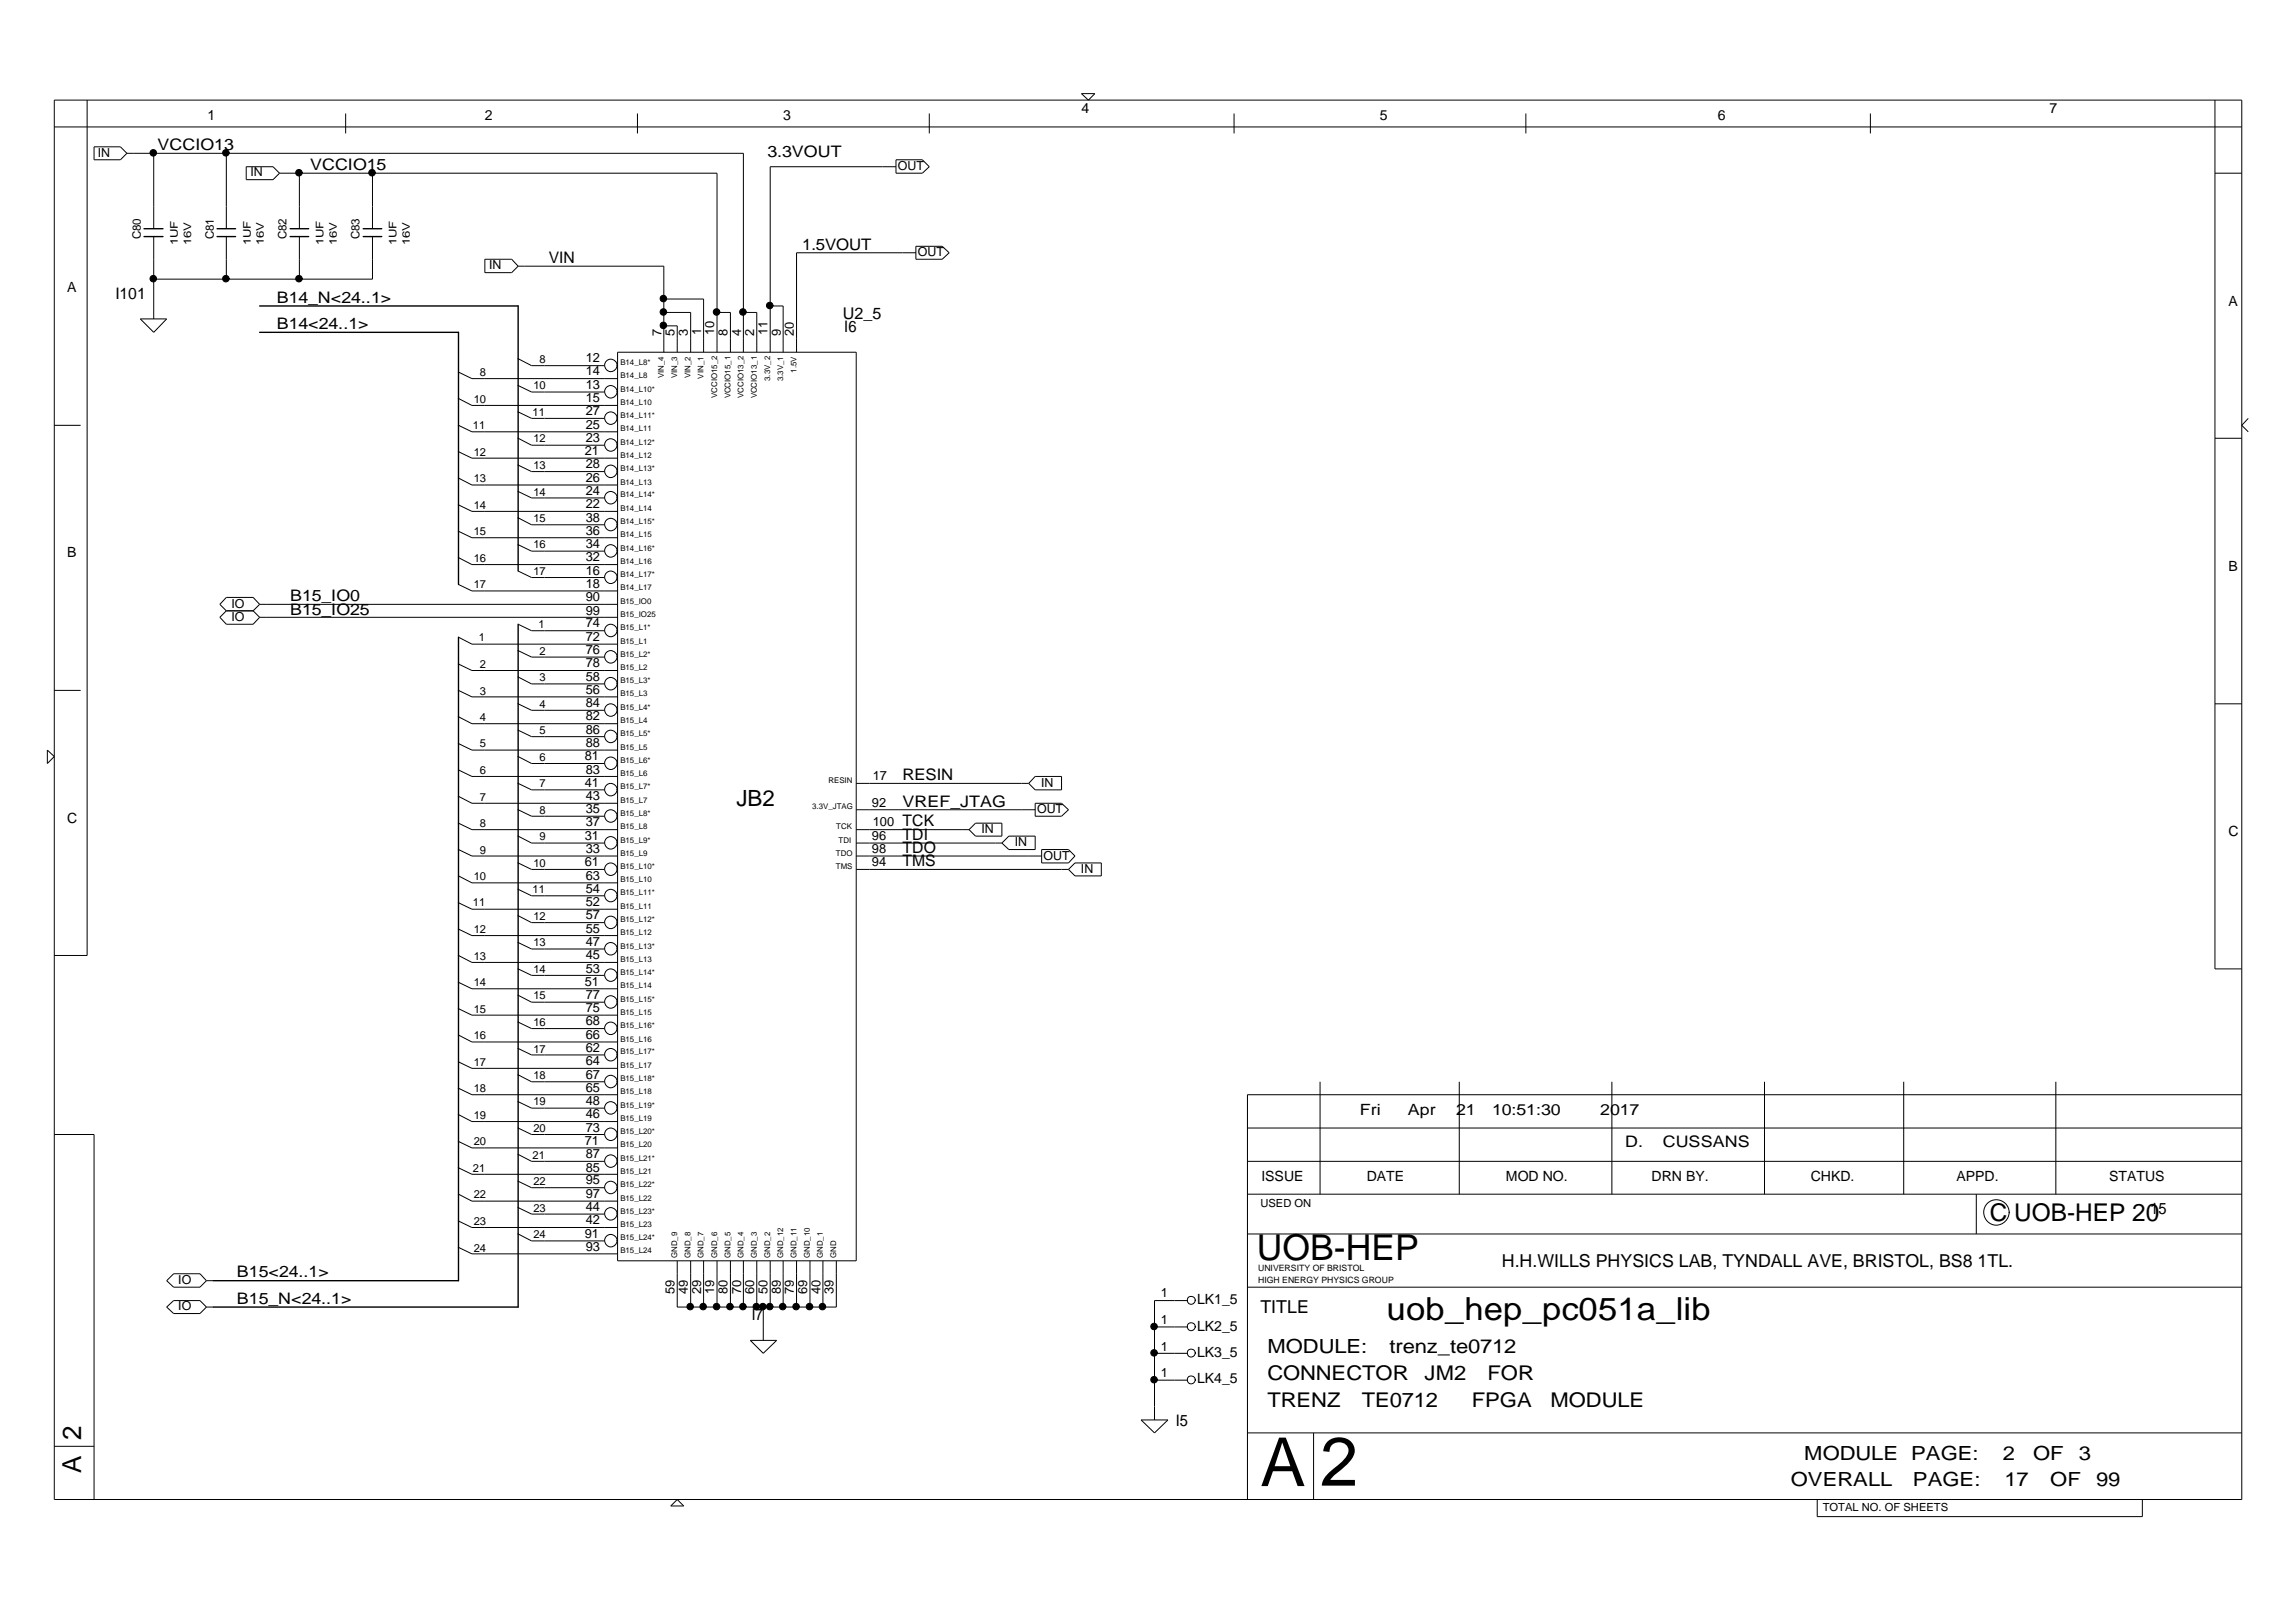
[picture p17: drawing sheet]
<svg xmlns="http://www.w3.org/2000/svg" width="420mm" height="297mm" viewBox="0 0 420 297" stroke-linecap="round" stroke-linejoin="round" font-family="sans-serif">
<defs><g id="words">
<text font-size="12.6" x="241.7" y="271.9">2</text>
<text font-size="12.4" x="230.8" y="272">A</text>
<text font-size="6.5" x="230.1" y="230.7">UOB-HEP</text>
<text font-size="5.8" x="253.9" y="241.7">uob_hep_pc051a_lib</text>
<g font-size="4.8">
<text x="14.9" y="263.5" transform="rotate(-90 14.9 263.5)">2</text>
<text x="14.9" y="269.5" transform="rotate(-90 14.9 269.5)">A</text>
</g>
<text font-size="4.5" x="364.3" y="223.4">C UOB-HEP 20</text>
<text font-size="4.1" x="134.8" y="147.4">JB2</text>
<g font-size="3.7">
<text x="232" y="257.4">TRENZ</text>
<text x="232" y="252.6">CONNECTOR</text>
<text x="249.3" y="257.4">TE0712</text>
<text x="260.8" y="252.6">JM2</text>
<text x="269.4" y="257.4">FPGA</text>
<text x="272.3" y="252.6">FOR</text>
<text x="283.8" y="257.4">MODULE</text>
</g>
<g font-size="3.6">
<text x="232" y="247.7">MODULE:</text>
<text x="254.4" y="247.7">trenz_te0712</text>
<text x="330.3" y="267.2">MODULE PAGE:</text>
<text x="366.6" y="267.2">2</text>
<text x="372.2" y="267.2">OF</text>
<text x="380.6" y="267.2">3</text>
<text x="327.9" y="272">OVERALL</text>
<text x="350.2" y="272">PAGE:</text>
<text x="367" y="272">17</text>
<text x="375.4" y="272">OF</text>
<text x="383.7" y="272">99</text>
</g>
<g font-size="3.3">
<text x="274.9" y="231.9">H.H.WILLS PHYSICS LAB, TYNDALL AVE, BRISTOL, BS8 1TL.</text>
<text x="230.8" y="240.3">TITLE</text>
</g>
<text font-size="3" x="154.3" y="58.5">U2_5</text>
<g font-size="2.9">
<text x="28.8" y="27.5">VCCIO13</text>
<text x="140.5" y="28.7">3.3VOUT</text>
<text x="56.8" y="31.1">VCCIO15</text>
<text x="146.8" y="45.7">1.5VOUT</text>
<text x="100.4" y="48.1">VIN</text>
<text x="21.1" y="54.6">I101</text>
<text x="50.7" y="55.4">B14_N&lt;24..1&gt;</text>
<text x="50.7" y="60.2">B14&lt;24..1&gt;</text>
<text x="154.6" y="60.7">I6</text>
<text x="53.1" y="112.5">B15_IO25</text>
<text x="53.1" y="110">B15_IO0</text>
<text x="165.2" y="142.8">RESIN</text>
<text x="165.2" y="147.6">VREF_JTAG</text>
<text x="165.2" y="153.7">TDI</text>
<text x="165.2" y="151.2">TCK</text>
<text x="165.2" y="156.2">TDO</text>
<text x="165.2" y="158.5">TMS</text>
<text x="297.6" y="210">D.</text>
<text x="304.4" y="210">CUSSANS</text>
<text x="393.7" y="222.1">15</text>
<text x="43.4" y="233.8">B15&lt;24..1&gt;</text>
<text x="43.4" y="238.6">B15_N&lt;24..1&gt;</text>
<text x="137.6" y="241.6">I7</text>
<text x="215.3" y="261">I5</text>
</g>
<g font-size="2.8">
<text x="249" y="204.1">Fri</text>
<text x="257.8" y="204.1">Apr</text>
<text x="266.6" y="204.1">21</text>
<text x="273.2" y="204.1">10:51:30</text>
<text x="293" y="204.1">2017</text>
</g>
<g font-size="2.6">
<text x="38" y="21.9">1</text>
<text x="88.8" y="21.9">2</text>
<text x="143.4" y="21.9">3</text>
<text x="198" y="20.7">4</text>
<text x="252.6" y="21.9">5</text>
<text x="314.5" y="21.9">6</text>
<text x="375.2" y="20.7">7</text>
<text x="12.3" y="53.5">A</text>
<text x="408" y="55.9">A</text>
<text x="12.3" y="102">B</text>
<text x="408" y="104.4">B</text>
<text x="12.3" y="150.6">C</text>
<text x="408" y="152.9">C</text>
<text x="230.9" y="216.1">ISSUE</text>
<text x="250.2" y="216.1">DATE</text>
<text x="275.7" y="216.1">MOD NO.</text>
<text x="302.4" y="216.1">DRN BY.</text>
<text x="331.5" y="216.1">CHKD.</text>
<text x="358.2" y="216.1">APPD.</text>
<text x="386.1" y="216.1">STATUS</text>
<text x="219.2" y="238.6">LK1_5</text>
<text x="219.2" y="243.5">LK2_5</text>
<text x="219.2" y="248.4">LK3_5</text>
<text x="219.2" y="253.2">LK4_5</text>
</g>
<g font-size="2.3">
<text x="17.9" y="28.7">IN</text>
<text x="45.8" y="32.3">IN</text>
<text x="164.4" y="31.2">OUT</text>
<text x="168" y="46.9">OUT</text>
<text x="89.5" y="49.3">IN</text>
<text x="121.1" y="61.5" transform="rotate(-90 121.1 61.5)">7</text>
<text x="123.5" y="61.5" transform="rotate(-90 123.5 61.5)">5</text>
<text x="125.9" y="61.5" transform="rotate(-90 125.9 61.5)">3</text>
<text x="128.4" y="61.3" transform="rotate(-90 128.4 61.3)">1</text>
<text x="130.8" y="61.3" transform="rotate(-90 130.8 61.3)">10</text>
<text x="133.2" y="61.5" transform="rotate(-90 133.2 61.5)">8</text>
<text x="135.7" y="61.5" transform="rotate(-90 135.7 61.5)">4</text>
<text x="138" y="61.5" transform="rotate(-90 138 61.5)">2</text>
<text x="140.5" y="61.3" transform="rotate(-90 140.5 61.3)">11</text>
<text x="143" y="61.5" transform="rotate(-90 143 61.5)">9</text>
<text x="145.3" y="61.5" transform="rotate(-90 145.3 61.5)">20</text>
<text x="107.2" y="71.2">13</text>
<text x="107.2" y="68.7">14</text>
<text x="107.2" y="66.3">12</text>
<text x="107.2" y="76">27</text>
<text x="107.2" y="73.6">15</text>
<text x="107.1" y="83.3">21</text>
<text x="107.2" y="80.9">23</text>
<text x="107.2" y="78.4">25</text>
<text x="107.2" y="88.2">26</text>
<text x="107.2" y="85.7">28</text>
<text x="107.2" y="95.5">38</text>
<text x="107.2" y="93">22</text>
<text x="107.2" y="90.6">24</text>
<text x="107.2" y="100.3">34</text>
<text x="107.2" y="97.9">36</text>
<text x="107.2" y="107.6">18</text>
<text x="107.2" y="105.2">16</text>
<text x="107.2" y="102.7">32</text>
<text x="42.4" y="113.6">IO</text>
<text x="42.4" y="111.2">IO</text>
<text x="107.2" y="112.5">99</text>
<text x="107.2" y="110">90</text>
<text x="107.2" y="119.8">76</text>
<text x="107.2" y="117.3">72</text>
<text x="107.2" y="114.8">74</text>
<text x="107.2" y="124.6">58</text>
<text x="107.2" y="122.1">78</text>
<text x="107.2" y="131.9">82</text>
<text x="107.2" y="129.4">84</text>
<text x="107.2" y="127">56</text>
<text x="107.2" y="136.7">88</text>
<text x="107.2" y="134.3">86</text>
<text x="107.1" y="144">41</text>
<text x="107.1" y="139.1">81</text>
<text x="107.2" y="141.6">83</text>
<text x="159.8" y="142.8">17</text>
<text x="190.6" y="144">IN</text>
<text x="107.2" y="148.9">35</text>
<text x="107.2" y="146.4">43</text>
<text x="159.6" y="147.6">92</text>
<text x="189.9" y="148.9">OUT</text>
<text x="107.1" y="153.7">31</text>
<text x="107.2" y="151.2">37</text>
<text x="159.6" y="153.7">96</text>
<text x="159.8" y="151.2">100</text>
<text x="179.7" y="152.4">IN</text>
<text x="185.8" y="154.9">IN</text>
<text x="107.1" y="158.5">61</text>
<text x="107.2" y="161">63</text>
<text x="107.2" y="156.2">33</text>
<text x="159.6" y="158.5">94</text>
<text x="159.6" y="156.2">98</text>
<text x="191" y="157.3">OUT</text>
<text x="197.9" y="159.7">IN</text>
<text x="107.2" y="165.8">52</text>
<text x="107.2" y="163.4">54</text>
<text x="107.2" y="173.1">47</text>
<text x="107.2" y="170.7">55</text>
<text x="107.2" y="168.3">57</text>
<text x="107.2" y="178">53</text>
<text x="107.2" y="175.5">45</text>
<text x="107.1" y="180.4">51</text>
<text x="107.2" y="185.3">75</text>
<text x="107.2" y="182.8">77</text>
<text x="107.2" y="190.1">66</text>
<text x="107.2" y="187.7">68</text>
<text x="107.2" y="197.4">67</text>
<text x="107.2" y="194.9">64</text>
<text x="107.2" y="192.6">62</text>
<text x="107.2" y="202.2">48</text>
<text x="107.2" y="199.8">65</text>
<text x="107.1" y="209.5">71</text>
<text x="107.2" y="207.1">73</text>
<text x="107.2" y="204.7">46</text>
<text x="107.2" y="214.4">85</text>
<text x="107.2" y="212">87</text>
<text x="107.2" y="221.7">44</text>
<text x="107.2" y="219.2">97</text>
<text x="107.2" y="216.8">95</text>
<text x="107.1" y="226.5">91</text>
<text x="107.2" y="224.1">42</text>
<text x="107.2" y="229">93</text>
<text x="32.6" y="239.8">IO</text>
<text x="32.6" y="235">IO</text>
<text x="123.5" y="236.8" transform="rotate(-90 123.5 236.8)">59</text>
<text x="125.9" y="236.8" transform="rotate(-90 125.9 236.8)">49</text>
<text x="128.4" y="236.8" transform="rotate(-90 128.4 236.8)">29</text>
<text x="130.8" y="236.8" transform="rotate(-90 130.8 236.8)">19</text>
<text x="133.2" y="236.8" transform="rotate(-90 133.2 236.8)">80</text>
<text x="135.7" y="236.8" transform="rotate(-90 135.7 236.8)">70</text>
<text x="138" y="236.8" transform="rotate(-90 138 236.8)">60</text>
<text x="140.5" y="236.8" transform="rotate(-90 140.5 236.8)">50</text>
<text x="143" y="236.8" transform="rotate(-90 143 236.8)">89</text>
<text x="145.3" y="236.8" transform="rotate(-90 145.3 236.8)">79</text>
<text x="147.8" y="236.8" transform="rotate(-90 147.8 236.8)">69</text>
<text x="150.2" y="236.8" transform="rotate(-90 150.2 236.8)">40</text>
<text x="152.6" y="236.8" transform="rotate(-90 152.6 236.8)">39</text>
<text x="212.5" y="237.4">1</text>
<text x="212.5" y="242.3">1</text>
<text x="212.5" y="247.2">1</text>
<text x="212.5" y="252">1</text>
</g>
<g font-size="2.1">
<text x="25.8" y="43.8" transform="rotate(-90 25.8 43.8)">C80</text>
<text x="39.1" y="43.8" transform="rotate(-90 39.1 43.8)">C81</text>
<text x="52.4" y="43.8" transform="rotate(-90 52.4 43.8)">C82</text>
<text x="65.8" y="43.8" transform="rotate(-90 65.8 43.8)">C83</text>
</g>
<g font-size="2">
<text x="87.8" y="68.9">8</text>
<text x="97.7" y="71.2">10</text>
<text x="98.8" y="66.4">8</text>
<text x="86.7" y="73.7">10</text>
<text x="97.5" y="76.1">11</text>
<text x="86.6" y="78.5">11</text>
<text x="86.7" y="83.4">12</text>
<text x="97.7" y="81">12</text>
<text x="86.7" y="88.3">13</text>
<text x="97.7" y="85.8">13</text>
<text x="86.7" y="93.1">14</text>
<text x="97.7" y="90.7">14</text>
<text x="97.7" y="95.5">15</text>
<text x="86.7" y="98">15</text>
<text x="97.7" y="100.4">16</text>
<text x="86.7" y="107.6">17</text>
<text x="86.7" y="102.8">16</text>
<text x="97.7" y="105.3">17</text>
<text x="87.7" y="117.4">1</text>
<text x="98.6" y="114.9">1</text>
<text x="98.8" y="119.8">2</text>
<text x="87.8" y="122.2">2</text>
<text x="98.8" y="124.7">3</text>
<text x="87.8" y="131.9">4</text>
<text x="87.8" y="127.1">3</text>
<text x="98.8" y="129.5">4</text>
<text x="87.8" y="136.8">5</text>
<text x="98.8" y="134.4">5</text>
<text x="87.8" y="141.7">6</text>
<text x="98.8" y="139.2">6</text>
<text x="87.8" y="146.5">7</text>
<text x="98.8" y="149">8</text>
<text x="98.8" y="144.1">7</text>
<text x="87.8" y="151.3">8</text>
<text x="98.8" y="153.8">9</text>
<text x="86.7" y="161.1">10</text>
<text x="87.8" y="156.2">9</text>
<text x="97.7" y="158.6">10</text>
<text x="86.6" y="165.9">11</text>
<text x="97.5" y="163.5">11</text>
<text x="86.7" y="170.8">12</text>
<text x="97.7" y="173.2">13</text>
<text x="97.7" y="168.4">12</text>
<text x="86.7" y="175.6">13</text>
<text x="97.7" y="178.1">14</text>
<text x="86.7" y="185.4">15</text>
<text x="86.7" y="180.5">14</text>
<text x="97.7" y="182.9">15</text>
<text x="86.7" y="190.2">16</text>
<text x="97.7" y="187.7">16</text>
<text x="86.7" y="195">17</text>
<text x="97.7" y="197.5">18</text>
<text x="97.7" y="192.6">17</text>
<text x="86.7" y="199.9">18</text>
<text x="97.7" y="202.3">19</text>
<text x="86.7" y="209.6">20</text>
<text x="86.7" y="204.8">19</text>
<text x="97.7" y="207.2">20</text>
<text x="86.6" y="214.5">21</text>
<text x="97.5" y="212">21</text>
<text x="86.7" y="219.3">22</text>
<text x="97.7" y="221.8">23</text>
<text x="97.7" y="216.9">22</text>
<text x="230.8" y="220.9">USED ON</text>
<text x="86.7" y="224.1">23</text>
<text x="97.7" y="226.6">24</text>
<text x="86.7" y="229.1">24</text>
<text x="333.7" y="276.5">TOTAL NO. OF SHEETS</text>
</g>
<g font-size="1.9">
<text x="32.5" y="44.9" transform="rotate(-90 32.5 44.9)">1UF</text>
<text x="35" y="44.9" transform="rotate(-90 35 44.9)">16V</text>
<text x="45.9" y="44.9" transform="rotate(-90 45.9 44.9)">1UF</text>
<text x="48.3" y="44.9" transform="rotate(-90 48.3 44.9)">16V</text>
<text x="59.2" y="44.9" transform="rotate(-90 59.2 44.9)">1UF</text>
<text x="61.7" y="44.9" transform="rotate(-90 61.7 44.9)">16V</text>
<text x="72.6" y="44.9" transform="rotate(-90 72.6 44.9)">1UF</text>
<text x="75" y="44.9" transform="rotate(-90 75 44.9)">16V</text>
</g>
<g font-size="1.6">
<text x="230.3" y="232.7">UNIVERSITY OF BRISTOL</text>
<text x="230.3" y="234.8">HIGH ENERGY PHYSICS GROUP</text>
</g>
<g font-size="1.4">
<text x="113.6" y="71.7">B14_L10*</text>
<text x="113.6" y="69.2">B14_L8</text>
<text x="113.6" y="66.8">B14_L8*</text>
<text x="121.5" y="69.2" transform="rotate(-90 121.5 69.2)">VIN_4</text>
<text x="124" y="69.2" transform="rotate(-90 124 69.2)">VIN_3</text>
<text x="126.4" y="69.2" transform="rotate(-90 126.4 69.2)">VIN_2</text>
<text x="128.8" y="69.3" transform="rotate(-90 128.8 69.3)">VIN_1</text>
<text x="141" y="69.7" transform="rotate(-90 141 69.7)">3.3V_2</text>
<text x="143.4" y="69.8" transform="rotate(-90 143.4 69.8)">3.3V_1</text>
<text x="145.8" y="68.2" transform="rotate(-90 145.8 68.2)">1.5V</text>
<text x="113.6" y="76.5">B14_L11*</text>
<text x="113.6" y="74.1">B14_L10</text>
<text x="131.3" y="72.8" transform="rotate(-90 131.3 72.8)">VCCIO15_2</text>
<text x="133.7" y="72.9" transform="rotate(-90 133.7 72.9)">VCCIO15_1</text>
<text x="136.1" y="72.8" transform="rotate(-90 136.1 72.8)">VCCIO13_2</text>
<text x="138.5" y="72.9" transform="rotate(-90 138.5 72.9)">VCCIO13_1</text>
<text x="113.6" y="83.8">B14_L12</text>
<text x="113.6" y="81.4">B14_L12*</text>
<text x="113.6" y="78.9">B14_L11</text>
<text x="113.6" y="88.7">B14_L13</text>
<text x="113.6" y="86.2">B14_L13*</text>
<text x="113.6" y="96">B14_L15*</text>
<text x="113.6" y="93.5">B14_L14</text>
<text x="113.6" y="91.1">B14_L14*</text>
<text x="113.6" y="100.8">B14_L16*</text>
<text x="113.6" y="98.3">B14_L15</text>
<text x="113.6" y="105.6">B14_L17*</text>
<text x="113.6" y="103.2">B14_L16</text>
<text x="113.6" y="112.9">B15_IO25</text>
<text x="113.6" y="110.5">B15_IO0</text>
<text x="113.6" y="108.1">B14_L17</text>
<text x="113.6" y="117.8">B15_L1</text>
<text x="113.6" y="115.3">B15_L1*</text>
<text x="113.6" y="125.1">B15_L3*</text>
<text x="113.6" y="122.6">B15_L2</text>
<text x="113.6" y="120.2">B15_L2*</text>
<text x="113.6" y="129.9">B15_L4*</text>
<text x="113.6" y="127.5">B15_L3</text>
<text x="113.6" y="137.2">B15_L5</text>
<text x="113.6" y="134.7">B15_L5*</text>
<text x="113.6" y="132.4">B15_L4</text>
<text x="113.6" y="142">B15_L6</text>
<text x="113.6" y="139.6">B15_L6*</text>
<text x="151.7" y="143.3">RESIN</text>
<text x="113.6" y="149.3">B15_L8*</text>
<text x="113.6" y="146.9">B15_L7</text>
<text x="113.6" y="144.5">B15_L7*</text>
<text x="148.7" y="148.1">3.3V_JTAG</text>
<text x="113.6" y="154.2">B15_L9*</text>
<text x="113.6" y="151.8">B15_L8</text>
<text x="153.1" y="151.8">TCK</text>
<text x="153.5" y="154.2">TDI</text>
<text x="113.6" y="161.5">B15_L10</text>
<text x="113.6" y="159">B15_L10*</text>
<text x="113.6" y="156.6">B15_L9</text>
<text x="153" y="159">TMS</text>
<text x="153" y="156.6">TDO</text>
<text x="113.6" y="166.3">B15_L11</text>
<text x="113.6" y="163.9">B15_L11*</text>
<text x="113.6" y="173.6">B15_L13*</text>
<text x="113.6" y="171.1">B15_L12</text>
<text x="113.6" y="168.8">B15_L12*</text>
<text x="113.6" y="178.4">B15_L14*</text>
<text x="113.6" y="176.1">B15_L13</text>
<text x="113.6" y="185.7">B15_L15</text>
<text x="113.6" y="183.3">B15_L15*</text>
<text x="113.6" y="180.9">B15_L14</text>
<text x="113.6" y="190.6">B15_L16</text>
<text x="113.6" y="188.2">B15_L16*</text>
<text x="113.6" y="197.9">B15_L18*</text>
<text x="113.6" y="195.4">B15_L17</text>
<text x="113.6" y="193">B15_L17*</text>
<text x="113.6" y="202.7">B15_L19*</text>
<text x="113.6" y="200.3">B15_L18</text>
<text x="113.6" y="207.6">B15_L20*</text>
<text x="113.6" y="205.2">B15_L19</text>
<text x="113.6" y="214.8">B15_L21</text>
<text x="113.6" y="212.5">B15_L21*</text>
<text x="113.6" y="210">B15_L20</text>
<text x="113.6" y="219.7">B15_L22</text>
<text x="113.6" y="217.3">B15_L22*</text>
<text x="113.6" y="227">B15_L24*</text>
<text x="113.6" y="224.6">B15_L23</text>
<text x="113.6" y="222.1">B15_L23*</text>
<text x="113.6" y="229.4">B15_L24</text>
<text x="124" y="230.2" transform="rotate(-90 124 230.2)">GND_9</text>
<text x="126.4" y="230.2" transform="rotate(-90 126.4 230.2)">GND_8</text>
<text x="128.8" y="230.2" transform="rotate(-90 128.8 230.2)">GND_7</text>
<text x="131.3" y="230.2" transform="rotate(-90 131.3 230.2)">GND_6</text>
<text x="133.7" y="230.2" transform="rotate(-90 133.7 230.2)">GND_5</text>
<text x="136.1" y="230.2" transform="rotate(-90 136.1 230.2)">GND_4</text>
<text x="138.5" y="230.2" transform="rotate(-90 138.5 230.2)">GND_3</text>
<text x="141" y="230.2" transform="rotate(-90 141 230.2)">GND_2</text>
<text x="143.4" y="230.2" transform="rotate(-90 143.4 230.2)">GND_12</text>
<text x="145.8" y="230.2" transform="rotate(-90 145.8 230.2)">GND_11</text>
<text x="148.3" y="230.2" transform="rotate(-90 148.3 230.2)">GND_10</text>
<text x="150.7" y="230.2" transform="rotate(-90 150.7 230.2)">GND_1</text>
<text x="153.1" y="230.2" transform="rotate(-90 153.1 230.2)">GND</text>
</g>
</g></defs>
<g fill="none" stroke="#000" stroke-width=".18">
<path d="M9.9 18.3h400.5v256.1h-400.5zM16 18.3v156.6h-6.1M198 17.1h2.4l-1.1 1.2zM405.5 18.3v159h4.9M9.9 23.2h400.5M17.2 26.9h4.8l1.2 1.2-1.2 1.1h-4.8zM23.2 28.1h112.9v36.4M28.1 28.1v13.8M41.4 28.1v13.8M45.1 30.5h4.9l1.2 1.2-1.2 1.2h-4.9zM51.2 31.7h80.1v32.8M54.8 31.7v10.2"/>
<path d="M63.3 20.8v3.6M68.2 31.7v10.2M116.7 20.8v3.6M164 29.2h4.9l1.2 1.3-1.2 1.2h-4.9zM164 30.5h-23v34M170.1 20.8v3.6M225.9 20.8v3.6M279.3 20.8v3.6M342.4 20.8v3.6M405.5 31.7h4.9M25.7 58.4h4.8l-2.4 2.4zM28.1 43.3v15.1"/>
<path d="M41.4 43.3v7.8M54.8 43.3v7.8M68.2 43.3v7.8h-40.1M88.8 47.4h4.9l1.2 1.3-1.2 1.2h-4.9zM94.9 48.7h26.6v15.8M121.5 54.7h7.3v9.8M121.5 57.2h4.9v7.3M121.5 59.6h2.5v4.9M131.3 57.2h2.4v7.3M136.1 57.2h2.4v7.3M141 56h2.4v8.5M167.7 46.3h-21.9v18.2"/>
<path d="M167.7 45.1h4.8l1.3 1.2-1.3 1.1h-4.8zM9.9 77.8h4.9M83.9 68.1l2.5 1.2h26.7M83.9 72.9l2.5 1.3h26.7M83.9 77.8l2.5 1.2h26.7M94.9 65.7l2.4 1.2h13.3M94.9 70.6l2.4 1.1h13.3M94.9 75.4l2.4 1.2h13.3M113 66.8a1.14 1.14 0 0 1-1.6 1.1 1.14 1.14 0 0 1-.3-1.8 1.14 1.14 0 0 1 1.8 .4l.2 .4M113 71.7a1.14 1.14 0 0 1-1.6 1.1 1.14 1.14 0 0 1-.3-1.9 1.14 1.14 0 0 1 1.8 .4l.2 .4M113 76.5a1.14 1.14 0 0 1-1.6 1.1 1.14 1.14 0 0 1-.3-1.9 1.14 1.14 0 0 1 1.8 .4l.2 .5M113.1 64.5h43.7v166.3h-43.7z"/>
<path d="M411.6 76.6l-1.2 1.2 1.2 1.2M83.9 82.7l2.5 1.2h26.7M83.9 87.5l2.5 1.3h26.7M83.9 92.4l2.5 1.2h26.7M83.9 97.2l2.5 1.2h26.7M94.9 80.2l2.4 1.3h13.3M94.9 94.8l2.4 1.2h13.3M94.9 89.9l2.4 1.2h13.3M94.9 85.1l2.4 1.2h13.3M94.9 99.7l2.4 1.2h13.3M113 81.4a1.14 1.14 0 0 1-1.6 1.1 1.14 1.14 0 0 1-.3-1.9 1.14 1.14 0 0 1 1.8 .5l.2 .4M113 86.2a1.14 1.14 0 0 1-1.6 1.1 1.14 1.14 0 0 1-.3-1.9 1.14 1.14 0 0 1 1.8 .5l.2 .4"/>
<path d="M113 91.1a1.14 1.14 0 0 1-1.6 1 1.14 1.14 0 0 1-.3-1.8 1.14 1.14 0 0 1 1.8 .4l.2 .4M113 96a1.14 1.14 0 0 1-1.6 1.1 1.14 1.14 0 0 1-.3-1.9 1.14 1.14 0 0 1 1.8 .4l.2 .4M405.5 80.2h4.9M41.4 111.8h4.9M41.4 111.8l-1.1 1.2 1.1 1.2h4.9l1.2-1.2M46.3 111.8l1.2 1.2M47.5 110.6h65.6M47.5 113h65.6M47.5 110.6l-1.2-1.3h-4.9l-1.1 1.3 1.1 1.2M47.5 110.6l-1.2 1.2M83.9 102.1l2.5 1.2h26.7M83.9 107l2.5 1.2h26.7"/>
<path d="M83.9 116.6l2.5 1.3h26.7M94.9 104.5l2.4 1.2h13.3M94.9 119.1l2.4 1.2h13.3M94.9 114.2l2.4 1.2h13.3M113 100.8a1.14 1.14 0 0 1-1.6 1.1 1.14 1.14 0 0 1-.3-1.9 1.14 1.14 0 0 1 1.8 .4l.2 .5M113 105.6a1.14 1.14 0 0 1-1.6 1.1 1.14 1.14 0 0 1-.3-1.9 1.14 1.14 0 0 1 1.8 .5l.2 .4M113 115.3a1.14 1.14 0 0 1-1.6 1.1 1.14 1.14 0 0 1-.3-1.8 1.14 1.14 0 0 1 1.8 .4l.2 .4M8.7 137.3l1.2 1.2-1.2 1.2zM9.9 126.4h4.9M83.9 121.5l2.5 1.2h26.7M83.9 126.4l2.5 1.1h26.7M83.9 131.2l2.5 1.3h26.7"/>
<path d="M83.9 136.1l2.5 1.2h26.7M94.9 123.9l2.4 1.3h13.3M94.9 128.8l2.4 1.2h13.3M94.9 133.6l2.4 1.2h13.3M94.9 138.5l2.4 1.2h13.3M113 120.2a1.14 1.14 0 0 1-1.6 1.1 1.14 1.14 0 0 1-.3-1.9 1.14 1.14 0 0 1 1.8 .4l.2 .5M113 125.1a1.14 1.14 0 0 1-1.6 1.1 1.14 1.14 0 0 1-.3-1.9 1.14 1.14 0 0 1 1.8 .4l.2 .5M113 129.9a1.14 1.14 0 0 1-1.6 1.1 1.14 1.14 0 0 1-.3-1.9 1.14 1.14 0 0 1 1.8 .5l.2 .4M113 134.7a1.14 1.14 0 0 1-1.6 1.1 1.14 1.14 0 0 1-.3-1.8 1.14 1.14 0 0 1 1.8 .4l.2 .4M113 139.6a1.14 1.14 0 0 1-1.6 1.1 1.14 1.14 0 0 1-.3-1.8 1.14 1.14 0 0 1 1.8 .4l.2 .4M405.5 128.8h4.9M83.9 140.9l2.5 1.2h26.7"/>
<path d="M83.9 145.7l2.5 1.3h26.7M83.9 150.7l2.5 1.1h26.7M83.9 155.5l2.5 1.2h26.7M94.9 143.4l2.4 1.2h13.3M94.9 148.2l2.4 1.2h13.3M94.9 153l2.4 1.3h13.3M94.9 157.9l2.4 1.2h13.3M113 144.5a1.14 1.14 0 0 1-1.6 1.1 1.14 1.14 0 0 1-.3-1.9 1.14 1.14 0 0 1 1.8 .4l.2 .5M113 149.3a1.14 1.14 0 0 1-1.6 1.1 1.14 1.14 0 0 1-.3-1.9 1.14 1.14 0 0 1 1.8 .5l.2 .4M113 154.2a1.14 1.14 0 0 1-1.6 1.1 1.14 1.14 0 0 1-.3-1.9 1.14 1.14 0 0 1 1.8 .5l.2 .4M113 159a1.14 1.14 0 0 1-1.6 1.1 1.14 1.14 0 0 1-.3-1.8 1.14 1.14 0 0 1 1.8 .4l.2 .4M156.8 154.3h26.6"/>
<path d="M156.8 159.1h38.8M156.8 148.2h32.7M156.8 151.8h20.6M156.8 156.7h33.9M156.8 143.4h31.5M178.6 150.7h4.8v2.3h-4.8l-1.2-1.2zM183.4 154.3l1.3-1.3h4.8v2.5h-4.8zM189.5 142.1h4.8v2.5h-4.8l-1.2-1.2zM189.5 147h4.8l1.3 1.2-1.3 1.2h-4.8zM190.7 155.5h4.9l1.2 1.2-1.2 1.2h-4.9zM195.6 159.1l1.2-1.2h4.8v2.4h-4.8zM83.9 160.3l2.5 1.3h26.7"/>
<path d="M83.9 165.2l2.5 1.2h26.7M83.9 170l2.5 1.2h26.7M83.9 174.9l2.5 1.2h26.7M83.9 179.8l2.5 1.2h26.7M94.9 167.6l2.4 1.3h13.3M94.9 162.8l2.4 1.1h13.3M94.9 172.5l2.4 1.2h13.3M94.9 177.3l2.4 1.2h13.3M113 163.9a1.14 1.14 0 0 1-1.6 1.1 1.14 1.14 0 0 1-.3-1.9 1.14 1.14 0 0 1 1.8 .4l.2 .4M113 168.8a1.14 1.14 0 0 1-1.6 1.1 1.14 1.14 0 0 1-.3-1.9 1.14 1.14 0 0 1 1.8 .4l.2 .5M113 173.6a1.14 1.14 0 0 1-1.6 1.1 1.14 1.14 0 0 1-.3-1.9 1.14 1.14 0 0 1 1.8 .5l.2 .4M113 178.4a1.14 1.14 0 0 1-1.6 1.1 1.14 1.14 0 0 1-.3-1.8 1.14 1.14 0 0 1 1.8 .4l.2 .4"/>
<path d="M83.9 184.6l2.5 1.2h26.7M83.9 189.4l2.5 1.3h26.7M83.9 194.3l2.5 1.2h26.7M83.9 199.2l2.5 1.2h26.7M94.9 182.2l2.4 1.2h13.3M94.9 187.1l2.4 1.1h13.3M94.9 191.9l2.4 1.2h13.3M94.9 196.7l2.4 1.3h13.3M113 183.3a1.14 1.14 0 0 1-1.6 1.1 1.14 1.14 0 0 1-.3-1.8 1.14 1.14 0 0 1 1.8 .4l.2 .4M113 188.2a1.14 1.14 0 0 1-1.6 1.1 1.14 1.14 0 0 1-.3-1.9 1.14 1.14 0 0 1 1.8 .4l.2 .4M113 193a1.14 1.14 0 0 1-1.6 1.1 1.14 1.14 0 0 1-.3-1.9 1.14 1.14 0 0 1 1.8 .4l.2 .5M113 197.9a1.14 1.14 0 0 1-1.6 1.1 1.14 1.14 0 0 1-.3-1.9 1.14 1.14 0 0 1 1.8 .5l.2 .4"/>
<path d="M241.7 198v20.6M267.2 198v20.6M295.1 198v20.6M323 198v20.6M348.5 198v20.6M376.4 198v20.6M9.9 207.6h7.3v66.8M83.9 204l2.5 1.3h26.7M83.9 208.9l2.5 1.2h26.7M83.9 213.7l2.5 1.2h26.7M83.9 218.6l2.5 1.2h26.7M94.9 201.6l2.4 1.2h13.3"/>
<path d="M94.9 206.5l2.4 1.1h13.3M94.9 211.3l2.4 1.2h13.3M94.9 216.2l2.4 1.2h13.3M113 202.7a1.14 1.14 0 0 1-1.6 1.1 1.14 1.14 0 0 1-.3-1.8 1.14 1.14 0 0 1 1.8 .4l.2 .4M113 207.6a1.14 1.14 0 0 1-1.6 1 1.14 1.14 0 0 1-.3-1.8 1.14 1.14 0 0 1 1.8 .4l.2 .4M113 212.5a1.14 1.14 0 0 1-1.6 1.1 1.14 1.14 0 0 1-.3-1.9 1.14 1.14 0 0 1 1.8 .4l.2 .4M113 217.3a1.14 1.14 0 0 1-1.6 1.1 1.14 1.14 0 0 1-.3-1.9 1.14 1.14 0 0 1 1.8 .4l.2 .5M228.4 212.5h182M228.4 206.5h182M228.4 218.6h182M361.8 218.6v7.2M410.4 200.4h-182v74"/>
<path d="M30.5 239.2l1.3-1.2h4.8l1.2 1.2-1.2 1.2h-4.8zM30.5 234.4l1.3-1.3h4.8l1.2 1.3-1.2 1.2h-4.8zM37.8 234.4h1.3M37.8 239.2h1.3M83.9 223.5l2.5 1.2h26.7M83.9 228.3l2.5 1.2h26.7M94.9 221l2.4 1.2h13.3M94.9 225.8l2.4 1.3h13.3M113 222.1a1.14 1.14 0 0 1-1.6 1.1 1.14 1.14 0 0 1-.3-1.9 1.14 1.14 0 0 1 1.8 .5l.2 .4M113 227a1.14 1.14 0 0 1-1.6 1.1 1.14 1.14 0 0 1-.3-1.9 1.14 1.14 0 0 1 1.8 .5l.2 .4M124 230.8v8.4h29.1v-8.4M126.4 230.8v8.4"/>
<path d="M128.8 230.8v8.4M131.3 230.8v8.4M133.7 230.8v8.4M136.1 230.8v8.4M138.5 230.8v8.4M139.7 239.2v6.1M141 230.8v8.4M143.4 230.8v8.4M145.8 230.8v8.4M148.3 230.8v8.4M150.7 230.8v8.4M217.5 238h-6.1v21.9"/>
<path d="M218.8 237.9a.73 .73 0 0 1-1 .7 .73 .73 0 0 1-.2-1.2 .73 .73 0 0 1 1.2 .3l.1 .3M228.4 235.6h182M228.4 225.8h182M367.8 221.9a2.33 2.33 0 0 1-3.3 2.1 2.33 2.33 0 0 1-.5-3.9 2.33 2.33 0 0 1 3.8 1.2l.1 .6M137.4 245.3h4.8l-2.5 2.4zM208.9 259.9h4.9l-2.4 2.3zM211.4 252.6h6.1M211.4 247.7h6.1M211.4 242.9h6.1M218.8 252.5a.73 .73 0 0 1-1 .7 .73 .73 0 0 1-.2-1.2 .73 .73 0 0 1 1.2 .2l.1 .4M218.8 247.6a.73 .73 0 0 1-1 .7 .73 .73 0 0 1-.2-1.2 .73 .73 0 0 1 1.2 .2l.1 .4M218.8 242.8a.73 .73 0 0 1-1 .7 .73 .73 0 0 1-.2-1.2 .73 .73 0 0 1 1.2 .2l.1 .4"/>
<path d="M9.9 264.7h7.3M122.8 275.6l1.2-1.2 1.2 1.2zM228.4 262.2h182M240.5 262.2v12.2M332.7 274.4v3.2h59.5v-3.2"/>
<circle cx="28.1" cy="28" r=".6"/>
<circle cx="41.3" cy="28" r=".6"/>
<circle cx="54.7" cy="31.6" r=".6"/>
<circle cx="68.1" cy="31.6" r=".6"/>
<circle cx="28.1" cy="51" r=".6"/>
<circle cx="41.3" cy="51" r=".6"/>
<circle cx="54.7" cy="51" r=".6"/>
<circle cx="121.4" cy="57.1" r=".6"/>
<circle cx="121.4" cy="54.6" r=".6"/>
<circle cx="121.4" cy="59.6" r=".6"/>
<circle cx="131.2" cy="57.1" r=".6"/>
<circle cx="136" cy="57.1" r=".6"/>
<circle cx="140.9" cy="55.9" r=".6"/>
<circle cx="126.4" cy="239.1" r=".6"/>
<circle cx="128.7" cy="239.1" r=".6"/>
<circle cx="131.2" cy="239.1" r=".6"/>
<circle cx="133.6" cy="239.1" r=".6"/>
<circle cx="136" cy="239.1" r=".6"/>
<circle cx="138.5" cy="239.1" r=".6"/>
<circle cx="139.6" cy="239.1" r=".6"/>
<circle cx="140.9" cy="239.1" r=".6"/>
<circle cx="143.3" cy="239.1" r=".6"/>
<circle cx="145.7" cy="239.1" r=".6"/>
<circle cx="148.2" cy="239.1" r=".6"/>
<circle cx="150.6" cy="239.1" r=".6"/>
<circle cx="211.3" cy="247.6" r=".6"/>
<circle cx="211.3" cy="242.8" r=".6"/>
<circle cx="211.3" cy="252.5" r=".6"/>
</g>
<path d="M26.4 43.3h3.4M26.4 41.9h3.4M39.7 43.3h3.4M39.7 41.9h3.4M47.5 56h47.4v48.5M53.1 43.3h3.4M53.1 41.9h3.4M66.5 43.3h3.4M66.5 41.9h3.4M47.5 60.8h36.4v46.2M83.9 116.6v117.8h-44.8M94.9 114.2v125h-55.8" fill="none" stroke="#000" stroke-width=".25"/>
<g fill="#000">
<circle cx="28.1" cy="28" r=".6"/>
<circle cx="41.3" cy="28" r=".6"/>
<circle cx="54.7" cy="31.6" r=".6"/>
<circle cx="68.1" cy="31.6" r=".6"/>
<circle cx="28.1" cy="51" r=".6"/>
<circle cx="41.3" cy="51" r=".6"/>
<circle cx="54.7" cy="51" r=".6"/>
<circle cx="121.4" cy="57.1" r=".6"/>
<circle cx="121.4" cy="54.6" r=".6"/>
<circle cx="121.4" cy="59.6" r=".6"/>
<circle cx="131.2" cy="57.1" r=".6"/>
<circle cx="136" cy="57.1" r=".6"/>
<circle cx="140.9" cy="55.9" r=".6"/>
<circle cx="126.4" cy="239.1" r=".6"/>
<circle cx="128.7" cy="239.1" r=".6"/>
<circle cx="131.2" cy="239.1" r=".6"/>
<circle cx="133.6" cy="239.1" r=".6"/>
<circle cx="136" cy="239.1" r=".6"/>
<circle cx="138.5" cy="239.1" r=".6"/>
<circle cx="139.6" cy="239.1" r=".6"/>
<circle cx="140.9" cy="239.1" r=".6"/>
<circle cx="143.3" cy="239.1" r=".6"/>
<circle cx="145.7" cy="239.1" r=".6"/>
<circle cx="148.2" cy="239.1" r=".6"/>
<circle cx="150.6" cy="239.1" r=".6"/>
<circle cx="211.3" cy="247.6" r=".6"/>
<circle cx="211.3" cy="242.8" r=".6"/>
<circle cx="211.3" cy="252.5" r=".6"/>
</g>
<use href="#words"/>
</svg>
